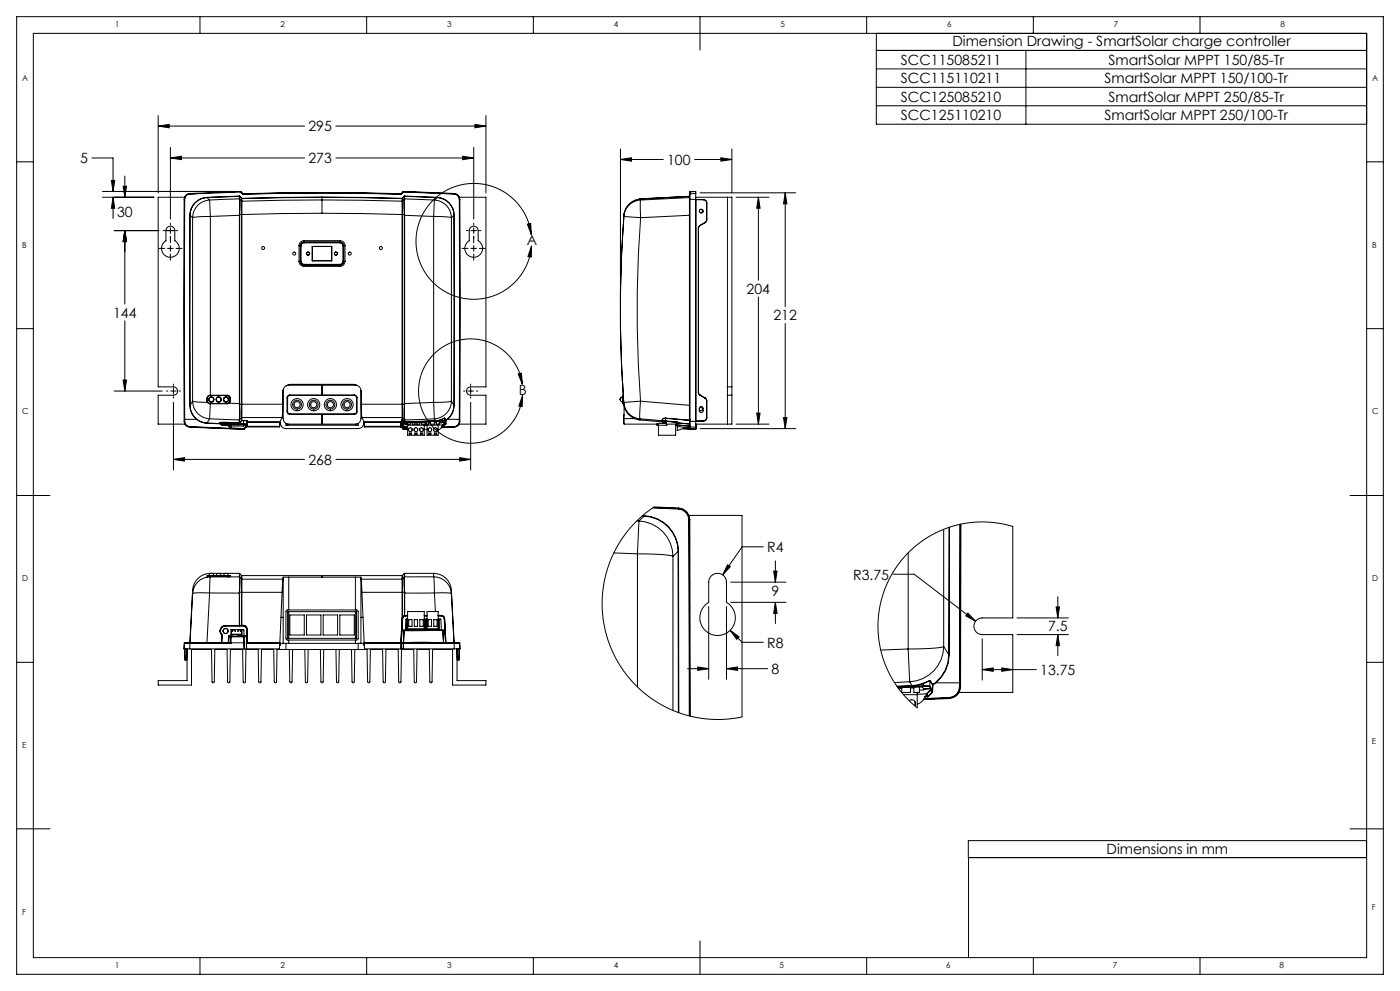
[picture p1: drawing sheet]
<svg xmlns="http://www.w3.org/2000/svg" width="420mm" height="297mm" viewBox="0 0 420 297" stroke-linecap="round" stroke-linejoin="round" font-family="sans-serif">
<defs><g id="words">
<g font-size="4.2">
<text x="285.7" y="13.7">Dimension Drawing - SmartSolar charge controller</text>
<text x="270.3" y="19.4">SCC115085211</text>
<text x="332.5" y="19.4">SmartSolar MPPT 150/85-Tr</text>
<text x="270.3" y="24.9">SCC115110211</text>
<text x="331.4" y="24.9">SmartSolar MPPT 150/100-Tr</text>
<text x="270.3" y="30.5">SCC125085210</text>
<text x="270.3" y="36">SCC125110210</text>
<text x="331.4" y="36">SmartSolar MPPT 250/100-Tr</text>
<text x="332.5" y="30.5">SmartSolar MPPT 250/85-Tr</text>
<text x="92.5" y="39.4">295</text>
<text x="24" y="48.9">5</text>
<text x="92.5" y="48.9">273</text>
<text x="200.2" y="49.4">100</text>
<text x="35.1" y="64.9">30</text>
<text x="158.1" y="73.6">A</text>
<text x="224" y="88.1">204</text>
<text x="33.9" y="95.2">144</text>
<text x="232" y="96">212</text>
<text x="155.7" y="118.4">B</text>
<text x="92.5" y="139.3">268</text>
<text x="230.2" y="165.5">R4</text>
<text x="256" y="173.7">R3.75</text>
<text x="231.4" y="178.7">9</text>
<text x="314.4" y="189">7.5</text>
<text x="230.2" y="194.1">R8</text>
<text x="231.4" y="202">8</text>
<text x="312.1" y="202.3">13.75</text>
<text x="332" y="256">Dimensions in mm</text>
</g>
<g font-size="2.5">
<text x="34.6" y="8.2">1</text>
<text x="84.2" y="8.2">2</text>
<text x="134.2" y="8.2">3</text>
<text x="184.2" y="8.2">4</text>
<text x="234.2" y="8.2">5</text>
<text x="284.2" y="8.2">6</text>
<text x="334.2" y="8.2">7</text>
<text x="384.2" y="8.2">8</text>
<text x="6.7" y="24.2">A</text>
<text x="411.7" y="24.2">A</text>
<text x="6.7" y="74.2">B</text>
<text x="411.7" y="74.2">B</text>
<text x="6.7" y="124.2">C</text>
<text x="411.7" y="124.2">C</text>
<text x="6.7" y="174.2">D</text>
<text x="411.7" y="174.2">D</text>
<text x="6.7" y="224.2">E</text>
<text x="411.6" y="222.8">E</text>
<text x="6.7" y="274.2">F</text>
<text x="411.6" y="272.8">F</text>
<text x="34.6" y="290.2">1</text>
<text x="84.2" y="290.2">2</text>
<text x="134.2" y="290.2">3</text>
<text x="184.2" y="290.2">4</text>
<text x="233.9" y="290.2">5</text>
<text x="283.9" y="290.2">6</text>
<text x="333.9" y="290.2">7</text>
<text x="383.9" y="290.2">8</text>
</g>
</g></defs>
<g fill="none" stroke="#000" stroke-width=".3">
<path d="M5 5h410v287h-410zM10 10h400v277h-400zM60 5v5M110 5v5M160 5v5M210 5v10M260 5v5M262.9 10v27.2h147.1v-22.1h-147.1M262.9 15.1h147.1M307.8 15.1v22.1M310 5v5M360 5v5"/>
<path d="M47.4 37.8l3.4-.5v1zM47.4 34.6v23.2M47.4 37.8h44M100.8 37.8h45M142.5 37.3l3.3 .5-3.3 .5zM145.8 34.6v23.2M262.9 20.6h147.1M262.9 26.2h147.1M262.9 31.7h147.1M5 48.5h5M27.6 47.3h6.3v10.1M30.7 59.1h15.5"/>
<path d="M30.7 57.4h40.2M33.4 54.1h1l-.5 3.3zM33.9 59.1l.5 3.3h-1zM33.9 59.1v6.4M36.9 55.8h1.1l-.6 3.3zM37.4 52.8v6.3M51.1 47.3l3.3-.5v1zM51.1 47.3h40.3M51.1 44.2v21.5M55.2 59.7h.1M55.3 59.7v66.6M55.3 59.7h.1"/>
<path d="M55.3 59.7v66M55.4 59.1h-8v56.8h4.6a1.25 1.25 0 0 1 1.3 1.3 1.25 1.25 0 0 1-1.3 1.2h-4.6v8.7h8.1M55.4 59.7v66M56.9 58a1.76 1.76 0 0 0-1.7 1.7M56.9 58v.1M56.9 58.1h.1M56.9 58.1l-1.1 .5-.5 1.1M56.9 58.1h1.6M56.9 58.2a1.6 1.6 0 0 0-1.5 1.5M62.1 59.1v.1M62.1 59.1a5.4 5.4 0 0 0-5.2 5.4M62.1 59.2a5.3 5.3 0 0 0-5.1 5.3"/>
<path d="M62.1 59.2l.8 .8M62.9 60l.2 4.9M62.9 60a5.3 5.3 0 0 0-5.1 5.3M71.8 58.8h.1M71.8 58.8l-9.7 .3M71.8 58.8l-9.7 .4M71.8 58.8l.1 .1M71.8 58.8v.8M71.8 59.6l-8.9 .4M71.8 59.6h.1M71.8 59.6v4.6M71.8 59.6l.1 .1"/>
<path d="M71.9 58.9v.7M71.9 59.6v.1M71.9 58.9l.6 .6M71.9 59.7v4.5M71.9 59.7l.6 .6M71.9 58.8v.1M71.9 58.8l.6 .6M72.2 57.5h-.2M72.2 57.5h.1M72.2 57.5l-15.3 .7M72.2 57.4h.1M72.2 57.4v.1"/>
<path d="M72.2 57.4l-15.3 .6M72.2 57.5l.6 .7M72.3 57.4l-.1 .1M72.3 57.4l.6 .6M72.5 59.5h.1M72.5 59.5v.8M72.5 59.4v.1M72.8 58.2h.1M72.8 58.1v.1M72.8 58.1h.1M72.9 58h.1M72.9 58l-.1 .1"/>
<path d="M72.9 58.1v.1M96.6 59.9l24.1 .4M96.6 59.9v4M96.6 59.9l-24.1 .4M96.6 59.1v.8M96.6 59.1l24.1 .4M96.6 59.1l-24.1 .4M96.6 59.1h.1M96.6 57.9l-23.7 .3M96.6 57.9l23.7 .3M96.6 57.8v.1M96.6 57.8l23.7 .3"/>
<path d="M96.6 57.8l-23.7 .3M96.6 57.7l23.7 .4M96.6 57.7l-23.7 .4M96.6 57.7v.1M100.8 47.3h41.3M120.3 58.1h.1M120.3 58.1v.1M120.3 58l.1 .1M120.4 58.1l-.1 .1M120.4 58.1h-.1M120.7 59.5v.8M120.7 59.5h.1"/>
<path d="M120.7 59.4h.1M120.7 59.4v.1M120.9 57.4h.1M120.9 57.4l-.6 .6M121 57.5h.1M121 57.5l-.6 .6M121 57.4v.1M121 57.4l15.3 .6M121 57.5l15.3 .7M121 57.5l15.3 .6M121.3 58.8v.1M121.3 58.8l-.6 .6"/>
<path d="M121.3 59.7v4.5M121.3 59.7l-.6 .6M121.3 58.9v.7M121.3 59.6v.1M121.3 58.9l-.6 .6M121.4 59.6v4.6M121.4 59.6l-.1 .1M121.4 59.6h.1M121.4 59.6l8.9 .4M121.4 59.6h-.1M121.4 58.8l9.7 .4M121.4 58.8l-.1 .1"/>
<path d="M121.4 58.8v.8M121.4 58.8h.1M121.4 58.8h-.1M121.4 58.8l9.7 .3M130.3 60a5.3 5.3 0 0 1 5.1 5.3M130.3 60l-.2 4.9M131.1 59.2a5.3 5.3 0 0 1 5.1 5.3M131.1 59.2l-.8 .8M131.1 59.1v.1M131.1 59.1a5.4 5.4 0 0 1 5.2 5.4M136.3 58.2a1.6 1.6 0 0 1 1.5 1.5M136.3 58.1h.1"/>
<path d="M136.3 58.1l1.1 .5 .5 1.1M136.3 58a1.76 1.76 0 0 1 1.6 1.7M136.3 58v.1M137.8 59.7v66M137.8 59.1h8v56.8h-4.6a1.25 1.25 0 0 0-1.3 1.3 1.25 1.25 0 0 0 1.3 1.2h4.6v8.7h-8.1M137.9 59.7v66M137.9 59.7h-.1M137.9 59.7v66.6M137.9 59.7h.1M138.8 46.8l3.3 .5-3.3 .5zM142.1 44.2v21.5M186.1 47.8l3.3-.5v1z"/>
<path d="M186.1 44.6v46.5M186.1 47.8h12.9M192.2 60v5.3M192.2 60a5.3 5.3 0 0 0-5.1 4.9M192.2 59.6v.4M192.2 59.6a5.3 5.3 0 0 0-5 4.9M206.8 59.2v5.3M206.8 59.2v-.4l-14.6 .8M206.8 59.2l-14.6 .8M206.9 59.5h.1M206.9 59.5h-.1M206.9 59.7v66"/>
<path d="M206.9 58.2v1.5M206.9 59.7h-.1M206.9 60h-.1M207 59.7h.1M207 59.7v66M207 57.5l1.7-.1v.6M207 58.1v1.6M207 58.1l-.1 .1M207 58.1v-.6l-.1 .7M208.4 47.8h11.2M208.7 59.7v66.6M208.7 58v1.7"/>
<path d="M208.7 59.8h.1M208.7 59.7l.1 .1M208.7 57.7v.4M208.7 59.1h10.9v56.8M208.7 59.7h-1.7M208.7 58l-1.7 .1M208.8 59.8h.1M208.8 59.8v66.4M208.8 59.8l2.3 .1M208.8 59.8h2.3M210 57.8h28.7M211.1 59.8h.1"/>
<path d="M211.1 59.9a.93 .93 0 0 1 .9 .9M211.1 59.8l.7 .3 .2 .7M216.3 47.3l3.3 .5-3.3 .5zM218.2 59.1v56.8M219.6 44.6v13.2M220.8 59.1h9.9M227.5 59.1l.5 3.3h-1zM227.5 59.1v24.9M235.6 57.8l.5 3.3h-1zM235.6 57.8v34.1M410 48.5h5M34.3 69.1h13.4"/>
<path d="M37.4 69.1l.6 3.3h-1.1zM37.4 69.1v22M47.6 74.4h1.8M48.9 69.1h.5M50.2 68.2a1.33 1.33 0 0 1 1.4-.3 1.33 1.33 0 0 1 .8 1.2v3a2.67 2.67 0 0 1 .8 4.1 2.67 2.67 0 0 1-4.1 0 2.67 2.67 0 0 1 .7-4.1v-3zM50.3 69.1h1.7M50.3 74.4h1.7M51.1 66.9v.5M51.1 68.3v1.7M51.1 70.8v2M51.1 73.6v1.7M51.1 76.1v1.9"/>
<path d="M52.8 69.1h.5M52.8 74.4h1.8M56.9 64.5v57M56.9 64.5h.1M57 64.5v57M57 64.5l.8 .8M57.8 65.3v54.9M63.1 64.9l-3.7 .1-1.6 .3M63.1 64.9v53.6M71.8 64.5v56.4M71.8 64.5h.1M71.8 64.5l-8.7 .4"/>
<path d="M71.8 64.2v.3M71.8 64.2h.1M71.9 64.5v56.4M71.9 64.2v.3M71.9 64.2l.6 .1M72.5 60.3v4M72.5 60.3h.1M72.5 64.3v56.8M72.5 64.3h.1M89.7 78.3l.4 .1M89.7 78.3a1.5 1.5 0 0 0 1.5 1.5M89.7 73.6v4.7"/>
<path d="M89.7 73.6l.4 .1M90.1 78.4a1.1 1.1 0 0 0 1.1 1.1M90.1 73.7h.1M90.1 73.7v4.7M90.2 78.3a1.1 1.1 0 0 0 1.1 1.1M90.2 73.7h.1M90.2 78.3h.1M90.2 78.3l-.1 .1M90.2 73.7v4.6M90.3 78.3a.93 .93 0 0 0 1 .9M90.3 73.7v4.6M91.2 79.8h10.8"/>
<path d="M91.2 79.5v.3M91.2 79.5h10.8M91.2 72.1a1.5 1.5 0 0 0-1.5 1.5M91.2 72.6l-.8 .3-.3 .8M91.2 72.1h10.8M91.2 72.1v.5M91.2 72.6h10.8M91.2 72.6h.1M91.3 72.6a1.1 1.1 0 0 0-1.1 1.1M91.3 79.2v.2M91.3 72.6v.2M91.3 72.8a.93 .93 0 0 0-1 .9"/>
<path d="M91.3 79.4l-.1 .1M91.3 79.2h10.6M91.3 72.8h10.6M93.7 78.2h5.8M93.7 73.9h5.8M93.7 73.9v4.3M93.7 73.9h.1M93.7 78.1v.1M96.6 63.9l-24.1 .4M96.6 63.9l24.1 .4M99.5 78.1v.1M99.5 73.9v4.3"/>
<path d="M99.5 73.9h.1M101.9 72.6a1.1 1.1 0 0 1 1.1 1.1M101.9 79.2v.2M101.9 72.6v.2M101.9 72.8a.93 .93 0 0 1 1 .9M101.9 79.4l.1 .1M102 72.1a1.5 1.5 0 0 1 1.5 1.5M102 72.6l.8 .3 .3 .8M102 72.1v.5M102 72.6h-.1M102 79.5v.3M102.9 73.7h.1"/>
<path d="M102.9 78.3h.1M102.9 78.3a.93 .93 0 0 1-1 .9M102.9 73.7v4.6M103 78.3v.2a1.1 1.1 0 0 1-1.1 .9M103 78.3l.1 .1M103 73.7v4.6M103.1 73.7v4.7M103.1 73.7h-.1M103.1 78.4a1.1 1.1 0 0 1-1.1 1.1M103.5 73.6v4.7M103.5 73.6l-.4 .1M103.5 78.3a1.5 1.5 0 0 1-1.5 1.5"/>
<path d="M103.5 78.3l-.4 .1M120.7 60.3v4M120.7 64.3v56.8M120.7 64.3h.1M120.7 60.3h.1M121.3 64.2v.3M121.3 64.2l-.6 .1M121.3 64.5v56.4M121.4 64.2v.3M121.4 64.2h-.1M121.4 64.5v56.4M121.4 64.5h-.1"/>
<path d="M121.4 64.5l8.7 .4M130.1 64.9l3.7 .1 1.6 .3M130.1 64.9v55.7M135.4 65.3v54.9M136.2 64.5v57M136.2 64.5l-.8 .8M136.3 64.5h-.1M136.3 64.5v57M138.6 74.4h1.8M139.9 69.1h.5M141.2 68.2a1.33 1.33 0 0 1 1.4-.3 1.33 1.33 0 0 1 .8 1.2v3a2.67 2.67 0 0 1 .8 4.1 2.67 2.67 0 0 1-4.1 0 2.67 2.67 0 0 1 .7-4.1v-3zM141.3 69.1h1.7"/>
<path d="M141.3 74.4h1.7M142.1 66.9v.5M142.1 68.3v1.7M142.1 70.8v2M142.1 73.6v1.7M142.1 76.1v1.9M143.8 69.1h.5M143.8 74.4h1.8M158.2 67.2l1-.2 .2 3.3zM159.4 70.3a17.4 17.4 0 0 0-26.7-12.5 17.4 17.4 0 0 0 .6 29.4 17.4 17.4 0 0 0 26.2-13.5M159.5 73.7l-.1 3.3-1-.1zM187.1 64.9l5.1 .4"/>
<path d="M187.1 64.9a373.3 373.3 0 0 0 0 55.7M187.2 64.5l-.1 .4M187.2 64.5a373.3 373.3 0 0 0-.4 50.9M187.2 64.1v.1M192.2 65.3a368.6 368.6 0 0 0 0 54.9M206.8 64.5v57M206.8 64.5l-14.6 .8M206.9 60.2h-.1M209.5 68.5h.1M209.5 68.5v49.1M210 62.8a.5 .5 0 0 1 .7 .4 .5 .5 0 0 1-.5 .6M210 67.5l-.5 1"/>
<path d="M210 67.5v.1M210 67.6l-.5 .9M211.5 66.7h.1M211.5 66.7l-1.5 .8M211.5 66.7l-1.5 .9M212 65.9l-.5 .8M212 65.9h.1M212 60.8v5.1M212 60.8h.1M5 98.5h5M37.4 96.2v21M186.1 92.4h.1"/>
<path d="M227.5 89v38.1M235.6 96.9v31.6M410 98.5h5M34.3 117.2h14.4M36.9 113.9h1.1l-.6 3.3zM49.9 117.2h.4M51.2 117.2h1.7M52 115.1v.4M52 116.3v1.7M52 118.9v.4M53.7 117.2h.4M62.1 119.3v.8"/>
<path d="M62.2 119.3h.1M62.2 119.3h-.1M62.2 119.3v.8M63 118.5l-.6 .2-.3 .6M63 118.6l-.6 .2-.2 .5M63 118.5v.1M63 118.5a.84 .84 0 0 0-.8 .8M63 118.5h5.2M63 118.6h5.2M63 118.5h.1M64 119.4a.72 .72 0 0 1-.2 .9 .72 .72 0 0 1-1-.2M66.2 119.4a.72 .72 0 0 1-.2 .9 .72 .72 0 0 1-1-.2"/>
<path d="M68.2 118.5a.85 .85 0 0 1 .9 .8M68.2 118.6l.5 .2 .3 .5M68.2 118.5v.1M68.2 118.5a.84 .84 0 0 1 .8 .8M68.2 118.5h.1M68.5 119.7a.72 .72 0 0 0-.7-.7 .72 .72 0 0 0-.7 .7 .72 .72 0 0 0 .7 .7M69 119.3h.1M69 119.3v.8M69.1 119.3v.8M85 116.7l-.2 .9v3.5M85.4 115.9l1.2-.5h20a1.67 1.67 0 0 1 1.7 1.7v8.3a1.67 1.67 0 0 1-1.7 1.7h-20a1.67 1.67 0 0 1-1.7-1.7v-8.3zM86.1 119.2v4.2"/>
<path d="M86.1 119.2h.2M86.3 119.2v4.2M86.9 118.4a.83 .83 0 0 0-.8 .8M86.9 118.5l-.4 .2-.2 .5M86.9 118.5h19.4M86.9 118.4h19.4M86.9 118.4v.1M96.5 115.7h.2v2.5h-.2zM106.3 118.4a.83 .83 0 0 1 .8 .8M106.3 118.5l.5 .2 .1 .5M106.3 118.4v.1M106.9 119.2h.2"/>
<path d="M106.9 119.2v4.2M107.1 119.2v4.2M107.2 115.6l-1.3-.4h-18.6l-1.4 .4M108.3 117l.1 4.1M139.1 117.2h.4M140.4 117.2h1.6M141.2 115.1v.4M141.2 116.3v1.7M141.2 118.9v.4M142.9 117.2h.4M155.4 112.1l1-.3 .3 3.4zM156.7 115.2a15.6 15.6 0 0 0-24.1-11.1 15.6 15.6 0 0 0 .6 26.5 15.6 15.6 0 0 0 23.6-12.1"/>
<path d="M156.8 118.5l-.2 3.4-1-.2zM186.2 119.2l.6-.2-.6 .2-.2 .5zM186.7 113.8l.4 7.1M186.8 119a.68 .68 0 0 0-.8 .7 .68 .68 0 0 0 .8 .7v-1M186.8 119.3h.1M186.8 119.3v.8M186.8 118.5v.8M186.8 119.3h.2M187 118.5h-.2M209.5 117.6l.5 .9M209.5 117.6h.1M209.5 117.6l.5 .8"/>
<path d="M210 118.5l1.5 .8M210 118.4v.1M210 118.4l1.5 .9M211.5 119.3l.5 .8M211.5 119.3h.1M218.2 115.9v2.5M218.2 118.4h1.4M218.2 115.9h1.4M218.2 118.4v8.7M219.6 115.9v2.5M219.6 118.4v8.7h-10.9M52 137.7l3.3-.5v1z"/>
<path d="M52 120.6v20.3M52 137.7h39.4M55.3 126.3a1.76 1.76 0 0 0 1.6 1.7M55.3 125.7h.1M55.3 125.7v.6M55.3 126.3h.1M55.3 126.3l.2 .7a1.67 1.67 0 0 0 1.4 .9M55.4 125.7h3.6M55.4 125.7v.6M55.4 126.3a1.6 1.6 0 0 0 1.5 1.6M56.9 128l16.3 .7M56.9 127.9v.1"/>
<path d="M56.9 127.9l12.4 .6M56.9 127.9h.1M56.9 127.9l12.2 .5M56.9 121.5a5.4 5.4 0 0 0 2.1 4.2M57 121.5a5.3 5.3 0 0 0 2 4.1M57 121.5h-.1M57.8 120.2l4.5 .4M57.8 120.2a5.3 5.3 0 0 0 5.1 5.3M57.8 120.2l-.8 1.3M59 125.7a5.4 5.4 0 0 0 3.1 1.1M59 125.6a5.3 5.3 0 0 0 3.1 1.2M59 125.6v.1"/>
<path d="M62.1 126.8l4.1 .2M62.1 126.8h.1M62.1 126.8l4 .1M62.1 120.1l.2 .5M62.2 120.1h.1M62.2 120.1a.84 .84 0 0 0 .8 .9M62.2 120.1h-.1M62.2 120.1l.2 .6 .6 .2M62.3 120.6l.7 .4M62.9 125.5l8.9 .4M62.9 125.5l-.8 1.3M63 120.9v.1"/>
<path d="M63 121l-.1 4.5M63 120.9h5.2M63 121h5.2M63 121h.1M66 126.6v.1M66 126.6l.1 .1M66 126.6h.1M66.1 126.7h.1M66.1 126.7v.2M66.1 126.9v.1M66.1 126.9h.1M66.1 127l.5 .1"/>
<path d="M66.1 127h.1M66.4 127v.2M66.4 127.2l.1 .2M66.5 127.2h.1M66.5 127v.2M66.5 127.2v.1M66.5 127.4h2M66.5 127.3v.1M66.5 127.3l2 .1M66.6 127.1l-.1 .1M66.6 127.1h.1M66.6 127.1l-.1 .2"/>
<path d="M66.9 127l1.5 .1zM67.6 127v.1M67.7 126.9l-1.6 .1M67.7 126.9l5.3 .2M67.7 126.6l-1.6 .1M67.7 126.8l-1.6 .1M67.7 126.8v.1M67.7 126.6l4.1 .2M67.7 126.6v.2M67.7 126.8l5.3 .2M67.7 126.6h-1.7M67.7 126.6h.1"/>
<path d="M67.7 126.6l4.1 .1M68.2 120.9v.1M68.2 121h.1M68.5 127.4v.2M68.5 127.4h.1M68.5 127.6v.1M68.5 127.7l.6 .7M68.6 127.4h-.1M68.6 127.4v.2M68.6 127.2v.1M68.6 127.2l-.1 .2M68.6 127.6v.1"/>
<path d="M68.6 127.6h-.1M68.6 127.7h-.1M68.6 127.7l.5 .6M68.6 127.3v.3M68.6 127.3v.1M68.6 127.6h.1M68.6 127.6l.7 .7M68.7 127.3h-.1M68.7 127.3h1.7M68.7 127.3v.3M68.7 120.8l-.5 .2M68.7 127.2h-.1"/>
<path d="M68.7 127.2v.1M68.7 120.8l3.1 .1M68.7 127.2h.6M68.7 127.6h-.1M68.7 127.6l.6 .7M69 120.1l-.3 .6-.5 .2M69 120.1h.1M69 120.1a.84 .84 0 0 1-.8 .9M69.1 120.1l-.4 .7M69.1 128.4h.1M69.1 128.3l.1 .1M69.1 128.3v.1"/>
<path d="M69.2 128.4l.1 .1M69.2 128.4h.1M69.3 128.3v.1M69.3 128.3l-.1 .1M69.3 128.5l3.9 .1M69.3 128.5h.1M69.3 127.1v.5M69.3 128.4l3.8 .1M69.3 128.4v.1M69.3 128.3h.1M69.3 128.3l3.8 .1M69.4 127.7h.1"/>
<path d="M70.3 127.3v-.2l1.3 .2M70.4 127.3h.2M70.4 127.1v.2M70.6 127.1v.2M70.6 127.3h.7M71.3 127.3h.2M71.3 127.1v.2M71.5 127.3l1.6-.1 .1 .2M71.5 127.1v.2M71.8 126.7v.1M71.8 125.9v.8M71.8 125.8v.1"/>
<path d="M71.8 120.9v.3M71.8 121.2v4.6M71.9 126.7h-.1M71.9 126.7l-.1 .1M71.9 125.8l-.1 .1M71.9 125.8v.9M71.9 125.8h-.1M71.9 125.8h.1M71.9 120.9h-.1M71.9 120.9v.3M71.9 121.2v4.6M71.9 121.2h-.1"/>
<path d="M72.5 126v.1M72.5 125.2l-.6 .6M72.5 125.2v.8M72.5 121.1v4.1M72.5 121.1l-.6 .1M72.5 126.1h.1M72.5 126.1l-.6 .6M72.5 126h.1M72.5 126h.6M72.5 126.1h.6M72.5 121.1h.1M72.5 121.1v4"/>
<path d="M72.5 125.1v.1M72.5 121.1h12.3M72.5 125.1h12.1M72.5 125.1v.9M73 127.1l.9 .1M73 127l1 .1M73 127v.1M73.1 126l1 .1M73.1 126v.1M73.1 126.1l1 .1M73.1 126.1l-.1 .9M73.1 128.5l.1 .1"/>
<path d="M73.1 128.4l.1 .1M73.1 128.4v.1M73.2 128.6v.1M73.2 128.5h-.1M73.2 128.5l.1 .2M73.2 127.4h.1M73.2 127.4h.8M73.2 127.5l-.2 .2h-3.6M73.2 127.4l.8 .1M73.2 127.4v.1M73.3 128.7h-.1M73.9 127.9v.1"/>
<path d="M73.9 128l-.6 .7M73.9 127.2l.1 .2M73.9 127.8v.1M73.9 127.8h10M73.9 127.8l.1 .1M74 127.9h.1M74 127.1l-.1 .1M74 127.7l-.1 .2M74 127.7l.1 .1M74 127.1l.1 .2M74 127.5h.1M74 127.5l-.9 .9"/>
<path d="M74 127.4h.1M74.1 127.8h-.2M74.1 126.2l-.1 .9M74.1 126.2l.1 .3M74.1 127.5l-.9 1M74.1 127.5v.1M74.1 127.5h-.1M74.1 127.5h.1M74.1 127.5l.1 .1M74.1 127.3l-.1 .1M74.1 127.3v.2M74.1 126.1v.1"/>
<path d="M74.1 126.1l.2 .4M74.1 127.6h.1M74.1 127.6l-.1 .1M74.2 127.6h-.1M74.2 127.6h.1M74.2 127.6l-.1 .2M74.2 126.5h.1M74.2 126.5v1.1M74.3 126.5l-.1 1.1M74.3 126.5h9.6M74.3 126.5h-.1M74.3 126.5h.1"/>
<path d="M83.9 127.8l-9.9 .1M83.9 127.8h.1M83.9 127.1h.2M83.9 127.8h-9.8M83.9 126.8h.2a1.67 1.67 0 0 0 1.7 1.6h21.6a1.67 1.67 0 0 0 1.7-1.6h.2M83.9 126.5v1.3M83.9 126.5h.1M84 126.4l-.1 .1M84.6 125.1l-.6 1.3M84.8 121.1l-.2 4M85.8 126.9v.5h.5M86.1 123.4a.83 .83 0 0 0 .8 .8"/>
<path d="M86.1 123.4h.2M86.3 123.4l.2 .4 .4 .2M86.3 127.4h20.6M86.3 127.1v.3M86.9 124.2h19.4M86.9 124v.2M86.9 124h19.4M96.5 124.4h.2v2.5h-.2zM100.8 137.7h40.4M106.3 124v.2M106.9 123.4l-.1 .4-.5 .2M106.9 123.4h.2"/>
<path d="M106.9 127.1v.3M107.1 123.4a.83 .83 0 0 1-.8 .8M107.4 126.9v.5h-.5M108.4 121.1l.2 4M108.4 121.1h12.3M108.6 125.1h12.1M108.6 125.1l.6 1.3M109.1 127.1h.2M109.2 126.4h.1M109.3 126.5h.1M109.3 126.5h10.9M109.3 126.5v1.3"/>
<path d="M109.3 127.8h.1M109.3 127.8h11M109.3 127.8l11 .1M120.2 126.5l.1 1M120.2 126.5h.1M120.3 128h.1M120.3 127.5v.1M120.3 126.5h-.1M120.3 126.5l.1 1M120.3 127.8l.1 .1M120.3 127.8h.1M120.3 127.8v.1"/>
<path d="M120.3 128l.7 .6M120.3 127.6l.7 .6M120.4 127.5v.1M120.4 127.5h-.1M120.4 127.9l.6 .6M120.4 127.9l-.1 .1M120.4 127.6h-.1M120.4 127.6l.6 .6M120.5 127.1h.1M120.5 127.1v.1M120.5 127v.1M120.5 127h.1"/>
<path d="M120.5 127.2h.1M120.5 127.2l-.1 .4M120.6 127.2l.6 .6M120.6 127.1v.1M120.6 127v.1M120.6 127.2h.1M120.6 127.2l.7 .6M120.6 125.8l.1 .1M120.6 125.8l-.4 .7M120.7 121.1h.1M120.7 125.1v.1M120.7 121.1v4"/>
<path d="M120.7 125.1v.7M120.7 125.8h.1M120.7 125.8v.1M120.7 125.8h-.1M120.7 125.9v.8M120.7 125.9l-.4 .6M120.7 125.9h.1M120.7 126.7h.1M120.7 126.7l-.2 .3M120.7 121.1v4.1M120.7 121.1l.6 .1M120.7 125.2l.6 .6"/>
<path d="M120.7 125.2v.6M120.7 125.8l.6 .6M120.7 125.9l.6 .6M120.8 126.7l-.2 .3M121 128.6h.1M121 128.2h.1M121 128.5v.1M121 128.5h.1M121.1 128.2h.1M121.2 127.8l.1 .1M121.3 127.8v.1M121.3 127.8h-.1"/>
<path d="M121.3 127.9h1M121.3 127.9l-.3 .3M121.3 121.2h.1M121.3 121.2v4.6M121.3 120.9h.1M121.3 120.9v.3M121.3 126.5h.1M121.3 125.8h.1M121.3 125.8l.1 .1M121.3 126.4h.1M121.3 126.4v.1M121.3 125.8v.6"/>
<path d="M121.4 121.2v4.6M121.4 120.9v.3M121.4 125.8v.1M121.4 125.9v.5M121.4 126.4v.1M121.6 127.1h.7v3.3h5v-3.3M121.6 127.1h-1M121.6 127v.1M121.6 127h-1M121.7 126.4h-.3M121.7 126.4v.1M121.7 126.5h-.3"/>
<path d="M121.7 126.5h.1M121.7 126.5l-1 .2M121.7 126.5v.1M121.7 126.6l-.9 .1M122 126.7l-.4 .3M122.3 128.1l-1.2 .1M122.3 128.4l-1.3 .1M122.3 128.5l-1.3 .1M122.3 128.6h-1.3M122.3 127.4h5M122.3 127.7l-1 .1M122.3 128.2h-1.2"/>
<path d="M122.6 128.5v.6M122.8 129.8h.6v.3h-.6zM123.2 126.6v.5h-1.3v-.4M123.2 126.6l-1.2 .1M123.6 128.5v.6M123.7 126.6v.5h.8v-.5M124.3 128.5v.6M124.4 129.8h.7v.3h-.7zM125.3 128.5v.6M125.6 126.6h-2.4M125.6 126.5v.1M125.9 126.4v.7h-.9v-.5"/>
<path d="M125.9 128.5v.6M126.1 129.8h.7v.3h-.7zM126.4 126.4v.7h1.2v-.6M126.4 126.5l5.8-.2 .2 .3M126.4 126.5h-.8M126.9 128.5v.6M127.3 128.6l.8 .1M127.8 126.9h-.2M128.1 127.1v3.3h3.3v-3.3M128.1 127.4h3.3M128.1 127.5l-.8 .1M128.4 128.5v.6"/>
<path d="M128.6 129.8h.7v.3h-.7zM129.4 128.5v.6M130.1 120.6l.2 4.9M130.1 120.6l-8.7 .3M130.1 128.5v.6M130.3 129.8h.6v.3h-.6zM130.3 125.5l-8.9 .4M130.3 125.5l.4 .6M130.7 126.1l-9 .3M130.7 126.1v.1M130.7 126.2l-9 .3M131.1 128.5v.6"/>
<path d="M131.8 126.3v.8h-.9v-.7h-.5v.7h-1.3v-.7h-.5v.7h-.8v-.6M132.3 125.7l-1.6 .4M132.3 125.7v.1M132.3 126.1l1 .1M132.3 126.1v.1M132.3 126.1l-10.6 .4M132.3 126.2l-10.6 .4M132.3 126.2h1M132.3 125.8l-1.6 .4M132.3 125.8v.3M132.4 126.6h.1M132.4 126.6l-.6 .2"/>
<path d="M132.8 127.3v.1M132.8 127.3l.1 .1M132.8 127.3l-1.4 .1M132.8 127.4a2.34 2.34 0 0 1-1.4 1.5M132.8 127.4l.2 .3M132.9 127.4h-.1M132.9 127.4l.2 .3M133 127.7v.1M133 127.7h-.5M133 127.8h-.4M133.1 127.7h-.1M133.1 127.7h.1"/>
<path d="M133.1 127.7l-.1 .1M133.3 126.2l.1 .3M133.3 126.2h.1M133.3 126.2l.2 .3M133.4 125.4l-1.1 .4M133.4 125.4l-.1 .8M133.4 125.4l.3 .6M133.4 125.3l-1.1 .4M133.4 125.3v.1M133.4 125.3l.4 .6M133.4 126.7h.1M133.4 126.7l.1 .1"/>
<path d="M133.4 126.7l-.6 .6M133.4 126.6h.1M133.4 126.6h-1M133.4 126.6v.1M133.4 126.5v.1M133.4 126.5l-1 .1M133.5 126.8l.2 .3M133.5 126.8l-.6 .6M133.5 126.7v.1M133.5 126.5v.1M133.5 126.5h-.1M133.5 126.6v.1"/>
<path d="M133.7 127.1h.1M133.7 127.1l-.6 .6M133.7 127v.1M133.7 127h.1M133.7 126h.1M133.7 126v1M133.8 127l-.1 .1M133.8 125.9l-.1 .1M133.8 125.9v.1M133.8 126v1M134.2 125.6v.1M134.2 125.6l-.4 .3"/>
<path d="M134.2 125.7l-.4 .3M134.2 125.7h3.6M135.4 120.2l-5.3 .4M135.4 120.2a5.3 5.3 0 0 1-5.1 5.3M135.4 120.2l.8 1.3M136.2 121.5a5.3 5.3 0 0 1-2 4.1M136.2 121.5h.1M136.3 121.5a5.4 5.4 0 0 1-2.1 4.2M136.3 127.9h.1M136.3 127.9l-3.8 .1M136.3 127.9l-3.9 .2M136.3 127.9v.1"/>
<path d="M136.3 128l-3.9 .2M137.8 126.3a1.61 1.61 0 0 1-1.5 1.6M137.8 125.7v.6M137.9 126.3h.1M137.9 126.3h-.1M137.9 126.3l-.2 .7a1.67 1.67 0 0 1-1.4 .9M137.9 125.7v.6M137.9 125.7h-.1M137.9 137.2l3.3 .5-3.3 .5zM137.9 126.3a1.76 1.76 0 0 1-1.6 1.7M141.2 120.6v20.3M186.8 120.1h.1"/>
<path d="M186.8 120.1v.9M186.8 120.1h.3M186.8 121h.3M187.1 120.6a5.3 5.3 0 0 0 4.9 4.9M187.1 120.8v.2zM187.1 120.9l.1 .3M187.2 121v.4M187.2 121.4a5.3 5.3 0 0 0 4.8 4.5M187.2 125.4v1.7h9.9M187.2 124.4h-.1v2.5h.1M187.2 121.5v3.9M187.2 125.4h3.3"/>
<path d="M192 125.5v.4M192 125.5l6.7 .6M192 125.9l6.7 .5M192.2 120.2l-.2 5.3M192.2 120.2l-5.1 .4M192.2 120.2l14.6 1.3M197.6 126.9l-.5 .2v.3h2.9v-.3M197.6 126.9l-.1 3.5h5.2v-3.3M197.6 126.9h2.3M198.7 125.7v.4M198.7 125.7v.1M198.7 126.1l.1 .1"/>
<path d="M198.7 126.1v.3M198.7 126.4l.1 .1M198.7 125.8l.1 .4M198.7 125.8l.1 .3M198.8 126.5h.1M198.8 126.1l.9 .1M198.8 126.1v.1M198.8 126.5v.1M198.8 126.5l.3 .1M198.8 126.1v.4M198.8 126.6l1.1 .1M198.8 126.2v.4"/>
<path d="M198.8 126.2h.9M199.1 126.5h.1M199.1 126.6h.1M199.1 126.3h.1M199.1 126.3v.1M199.2 126.5h.1M199.2 126.6h.1M199.2 126.4h.1M199.2 126.6l.7 .1M199.2 126.4h.6M199.2 126.5h.6h-.6M199.2 126.3l.6 .1"/>
<path d="M199.7 125.4l-.7 .1-.3 .3M199.7 125.4v.8M199.7 125.3l-.7 .1-.3 .3M199.7 125.3v.1M199.7 125.3l7.1 .6M199.7 126.2l3.4 .4M199.7 126.2h.1M199.7 126.2l3.4 .3M199.9 126.3v.8h3v-.6M199.9 126.3l-.1 .3h-.6M202.7 127.4h.5M202.9 127h.2"/>
<path d="M203.1 126.5l.1 .1M203.1 126.6h.1M203.1 127l.1 .1M203.1 126.5v.1M203.1 126.5h.1M203.2 126.6l.1 .8M203.2 126.6h.1M203.2 127.1v.7M203.2 126.6v.1M203.2 127.2h.1M203.2 126.7v.5M203.2 126.7h.1"/>
<path d="M203.2 126.7v.1M203.2 127.3v.5M203.2 127.3l.1 .1M203.2 126.7l3.7 .3M203.3 127.4l-.1 1.6 2.2-.8M203.3 127.4l3.6 .3M203.3 127.4h.1M205 128.4l.1 .1M205.1 128.4v.1M205.1 128.5l3.6 .2M205.1 128.5h.1M205.1 128.5l1.8 .1"/>
<path d="M206.8 121.5v4.1M206.8 125.6l.1 .1M206.8 125.6v.3M206.8 126l.1 1.7M206.8 125.9v.1M206.9 127.7l-.2 .2 .2 .3-3.7-.4M206.9 125.7h.1M206.9 125.7v.6M206.9 126.3v1.5M206.9 127.9h.1M206.9 128l.1 .6M207 125.7v.6"/>
<path d="M207 126.3v1.6M207 126.3h-.1M207 126.3h1.7M207 127.9v.7M207 127.9l1.7 .1M208.7 126.3v1.7M208.7 126.2h.1M208.7 128.7h.1M208.7 128v.6h-1.7M208.8 126.2l-.1 .1M208.8 126.2h.1M208.9 127.1v1.3h-.2"/>
<path d="M209.8 122.4a.5 .5 0 0 1 .8-.2 .5 .5 0 0 1 0 .8 .5 .5 0 0 1-.8-.1M210 122a.58 .58 0 0 1 .6-.1 .58 .58 0 0 1 .4 .5v.7a.58 .58 0 0 1-.6 .6 .58 .58 0 0 1-.6-.6zM210 128.5h28.7M211.1 126.1v.1M211.1 126.1l-2.3 .1M211.1 126.2h-2.3M212 120.1h.1M212 120.1v5.1M212 125.2l-.3 .7-.6 .2M212 125.2h.1M212 125.2l-.2 .7-.7 .3M220.8 127.1h9.9"/>
<path d="M227 123.8h1l-.5 3.3zM235.1 125.2h1l-.5 3.3zM5 148.5h10M191.1 156.1h.6M191.7 156.1a10.7 10.7 0 0 1 10.2 10.6M191.7 156.1l-.5 9.9M192.6 154.7h.6M192.8 154.5h.4M193.2 154.7a10.6 10.6 0 0 1 10.2 10.6M193.2 154.7l-1.5 1.4M193.2 154.5v.2M193.2 154.5a10.8 10.8 0 0 1 10.3 10.8"/>
<path d="M195.8 152.2l7.8 .4M196 152.1l7.6 .3M203.6 152.6a3.2 3.2 0 0 1 3 3.1M203.6 152.4v.2M203.6 152.4a3.3 3.3 0 0 1 3.2 3.3M203.6 152.2l-7.4-.3-3.3 2.6-3.1 2.9-2.6 3.2-2.2 3.5-1.6 3.2-1.2 3.2-.8 3.3-.6 3.5-.2 3.4 .2 3.5 .5 3.4 .9 3.5 2.4 6 3.5 5.3 4.4 4.6 5.2 3.8 5.8 2.7 3.2 1 3.1 .7 6.3 .4 3.2-.2 3.3-.5v-60.4h-15.9M203.6 152.2a3.5 3.5 0 0 1 3.3 3.5M203.6 152.2v.2M206.6 155.7l.2 58.9M206.8 155.7l.1 58.9M206.8 155.7h-.2M206.9 155.7h-.1"/>
<path d="M206.9 155.7l.2 58.9M283.1 158.6v35.2M284.7 158l-.1 38.3M284.8 158v38.3M288 157.1l-.2 47.5M288.1 157.1l-.1 47.5M288.3 157.1l-.1 48.7M405 148.5h10M57.8 178l-.8 14.6M57.8 176.9l-.8 15.7M57.8 176.9v1M62.2 172.6l.1 .3"/>
<path d="M62.2 172.6h.8M62.3 172.9a5.3 5.3 0 0 0-4.5 5M62.9 177.7h8.9M62.9 177.7h-3.6l-1.5 .2M62.9 177.7l-.8 14.9M62.9 172l.8-.2 .4 .7h-1.4zM63 172.9h-.7M63 172.5l-.8 .1M63 172.5v.1M63 172.6v.3M63 172.5h5.2M63 172.6h5.2"/>
<path d="M63.1 172.9l-.2 4.8M63.1 172.9h-.1M63.1 171.8h.1a5.3 5.3 0 0 0-5.4 5.1M63.7 171.8h1.6M64.1 172.5h.1M64.9 172.5a.72 .72 0 0 1 .7-.7 .72 .72 0 0 1 .7 .7M64.9 172.5h1.4M64.9 172.5h.1M65.9 171.8h1.6M66.3 172.5h.1M67.1 172.5a.72 .72 0 0 1 .7-.7 .72 .72 0 0 1 .7 .7M67.1 172.5h1"/>
<path d="M67.1 172.5h.1M68.1 171.8l3.8 .1M68.2 172.6h.8M68.2 172.5l.8 .1M68.2 172.5v.1M68.2 172.6v.3M68.2 172.9h-5.1M68.7 172.9h-.5M68.7 172.9h3.1M69 172.6l.1 .2-.4 .1M71.8 177.7h.1M71.8 177.7v9.8"/>
<path d="M71.8 177.5h.1M71.8 177.5v.2M71.8 172.9h.1M71.8 171.9v1M71.8 172.9v4.6M71.9 177.7v9.7M71.9 177.5v.2M71.9 177.5h.6M71.9 171.9v1M71.9 171.9l.6 .6M71.9 172.9h.1M71.9 172.9v4.6"/>
<path d="M71.9 172.9l.6 .6M72.5 177.5h.1M72.5 177.5v9.9M72.5 173.5v4M72.5 173.5v.1M72.5 172.5v1M72.5 172.5h.1M72.5 173.6v3.9M72.5 172.5v1.1M72.5 172.5h48.2M72.5 177.5h12.1M72.5 173.6h12.3"/>
<path d="M84.6 177.5l-.7 15.1M84.8 173.6l-.2 3.9M84.9 173.7h.1M84.9 173.7h-.1M84.9 173.3l-.1 .3M84.9 173.8h-.1M86.6 173h-1.7v19.8M86.6 173v9.8M86.6 173h20M96.5 173v-.2l.2 .2M106.6 173h1.7v19.8M106.6 173v9.8"/>
<path d="M108.3 173.3l.1 .3M108.3 173.7h.1M108.3 173.8h.1M108.4 173.6l.2 3.9M108.4 173.6h12.3M108.6 177.5l.7 15.1M108.6 177.5h12.1M120.7 173.6v3.9M120.7 172.5v1.1M120.7 177.5v7.7M120.7 172.5h.1M120.7 177.5h.1"/>
<path d="M120.7 173.5v4M120.7 173.5v.1M120.7 172.5v1M120.7 177.5v7.6M121.3 172.9v4.6M121.3 172.9l-.6 .6M121.3 171.9v1M121.3 171.9l-.6 .6M121.3 172.9h.1M121.3 177.5v.2M121.3 177.5h-.6M121.3 177.7v6.8"/>
<path d="M121.4 172.9v4.6M121.4 172.9h-.1M121.4 171.8l-.1 .1M121.4 172.9h.1M121.4 171.8v1.1M121.4 171.8h8.7M121.4 177.5h-.1M121.4 177.5v.2M121.4 177.7h-.1M121.4 177.7v6.8M130 171.8a5.3 5.3 0 0 1 5.4 5.1M130.1 172.9l.2 4.8"/>
<path d="M130.1 172.9a5.3 5.3 0 0 1 5.3 5M130.1 171.9v1M130.1 172.9h-8.7M130.3 177.7h-8.9M130.3 177.7h3.6l1.5 .2M130.3 177.7l.3 5.6M135.4 176.9v1M135.4 177.9l.8 14.7M135.4 176.9l.8 15.7M184.1 165.7l7.1 .3M191.2 166a40.7 40.7 0 0 1 10.7 .7M191.2 166v39.9"/>
<path d="M201.9 166.7v46.2M203.4 165.3l.1 48.2M203.4 165.3l-1.5 1.4M203.5 165.3h-.1M203.5 165.3l.1 48.3M213.4 172.6a2.67 2.67 0 0 1 2.9-.6 2.67 2.67 0 0 1 1.6 2.5v6a5.3 5.3 0 0 1 1.5 8.1 5.3 5.3 0 0 1-8.2 0 5.3 5.3 0 0 1 1.4-8.1v-6l.1-.7zM218.3 169.3l.8 .6-2.3 2.4zM219.2 174.5h16.6M229 163.9h-6.4l-5.8 8.4M232.1 171.2h1l-.5 3.3zM232.6 168.1v6.4M267.9 172.1h6.4l18.4 14.1"/>
<path d="M272.5 165.7v28.8M317.3 178.8v6.4M5 198.5h5M55.3 194.5h1.6M55.3 192.6h.1M55.3 192.7v1.8M55.3 192.7h.1M55.3 194.5h.1M55.4 192.7h1.5M55.4 192.6l-.1 .1M55.4 192.6l13.7 .1M55.4 192.6v.1"/>
<path d="M55.4 192.7h-.1M55.4 194.5h.1M55.4 194.5l.1 2.3M55.5 196.8h.1M55.5 196.8v1M55.5 194.5h.1M55.5 194.5h.5M55.5 194.5v2.3M55.5 196.8h.5M55.5 197.8h.5M56 196.8h.1M56 196.8v1"/>
<path d="M56 194.5v2.3M56 194.5h.1M56.1 194.5v9.5h-8.7v1.3h10v-10.7h6l.2 9.7a.33 .33 0 0 0 .3 .3 .33 .33 0 0 0 .4-.3l.1-9.7h3.7l.2 9.7a.33 .33 0 0 0 .3 .3 .33 .33 0 0 0 .3-.3l.2-9.7h3.7l.1 9.7a.33 .33 0 0 0 .4 .3 .33 .33 0 0 0 .3-.3l.2-9.7h3.6l.2 9.7a.33 .33 0 0 0 .3 .3 .33 .33 0 0 0 .4-.3l.1-9.7h3.7l.2 9.7a.33 .33 0 0 0 .3 .3 .33 .33 0 0 0 .3-.3l.2-9.7h2.7M56.9 192.7v1.8M56.9 192.7l12.4 .1M56.9 192.7h.1M57 192.6h-.1M57 192.6h.1M57 192.6h2M57.7 192.6h.1M59 192.6h3.1M62.1 192.6h4.3"/>
<path d="M66 189.2l.5 1.1M66 189.1v.1M66.1 189.2h-.1M66.1 189.2h.1M66.1 189l-.1 .1M66.1 189h.1M66.1 189.2l.5 1M66.1 189v.2M66.1 189.1l.5 1.1M66.1 189.1v.1M66.1 189v.1M66.4 192.6v.1"/>
<path d="M66.4 192.7h.1M66.5 192.6l-.1 .1M66.5 192.6h-.1M66.5 192.6h.1M66.5 190.3h.1M66.5 190.3l-.1 2.3M66.5 192.6h2M66.6 190.2v.1M66.6 190.2h-.1M66.6 190.3h.1M66.6 190.3l-.1 2.3M66.6 190.2h.1"/>
<path d="M67.6 189.9h.1M67.7 187.6a1.52 1.52 0 0 0-1.6 1.4M67.7 187.6h5.3M67.7 187.5v.1M67.7 187.5l-1.1 .5-.5 1M67.7 187.5h.1M67.7 187.5a1.66 1.66 0 0 0-1.7 1.6M67.7 187.5h4.1M67.7 188.4a.75 .75 0 0 1 .7 .8 .75 .75 0 0 1-.8 .7M67.7 188.4a.75 .75 0 0 0-.8 .7 .75 .75 0 0 0 .7 .8M67.7 188.3a.77 .77 0 0 1 .7 .9 .77 .77 0 0 1-.8 .7M67.7 188.3a.77 .77 0 0 0-.8 .8 .77 .77 0 0 0 .7 .8"/>
<path d="M67.7 188.3v.1M68.5 192.7h.1M68.5 192.6v.1M68.5 192.7h.6M68.6 192.6l-.1 .1M68.6 192.6h-.1M68.6 192.6h.1M68.6 190.8l-.1 1.8M68.6 192.6h.5M68.6 190.8h.1M68.6 190.8v1.8M68.6 190.8h.7"/>
<path d="M68.7 190.7l-.1 .1M68.7 190.7h.1M68.7 190.6l-.1 .2M68.7 190.7l.6 .1M69.1 192.7h.1M69.1 192.6l.1 .1M69.1 192.6v.1M69.2 192.7l.1 .1M69.2 192.7h.1M69.3 192.6h.1M69.3 190.8l-.1 1.9M69.3 192.6v.2"/>
<path d="M69.3 192.6h3.9M69.3 188.6h1v.2h-.9v1.3h3v-1.3h-.8v-.2h1v1.7h-3.3zM69.3 190.7h.1M69.3 190.6h.1M69.3 190.6l-.6 .1M69.3 190.8h3.8M69.3 190.8h.1M69.3 190.8v1.8M69.3 190.3v.3M69.4 190.7h.1M69.6 190.2v.1M70.3 188.7h1.3"/>
<path d="M71.3 190.2v.5M71.8 190.2v.5M71.8 187.5h.1M71.9 187.4l-.1 .1M71.9 187.4v.1M72 190.2v.5M72.3 190.2v.1M72.5 187.4v.1M72.5 187.4h.1M72.5 187.4h-.6M72.5 187.5h.1M72.5 187.5h-.6"/>
<path d="M72.5 190.3v.4M72.6 188.7l.6 .1v1.8M73 187.6a.93 .93 0 0 1 .9 .9M73 187.5v.1M73 187.5l.7 .3 .3 .7M73.1 187.4a1.06 1.06 0 0 1 1 1M73.1 187.4v.1M73.1 187.4h-.6M73.1 187.5a.99 .99 0 0 1 1 .9M73.1 187.5h-.1M73.1 187.5h-5.4M73.1 190.8h.1"/>
<path d="M73.1 190.8l.2 3.7-.1-3.7M73.2 190.7h-3.8M73.2 190.6h.1M73.2 190.6h.8M73.2 190.7h.1M73.9 192.7h.1M73.9 192.7v1.8M73.9 188.5h.1M73.9 188.5l.1 2.1M73.9 192.7h10M73.9 192.7l.1 1.8M74 194.5h.1"/>
<path d="M74 192.6l-.1 .1M74 192.6h.1M74 188.5l.1 2.2M74 190.7l.1 .1M74 190.7l-.9 .1M74 190.7h.1M74 190.6h.1M74 190.6l.1 .1M74.1 192.6l-.2 .1M74.1 188.4h.1M74.1 188.4l.2 4.2M74.1 188.4l-.1 .1"/>
<path d="M74.1 190.8h-.9M74.1 190.8v1.8M74.1 190.8h.1M74.1 190.7v.1M74.1 192.6h.1M74.1 192.6h-.1M74.2 192.6h.1M74.2 192.6h-.1M74.3 192.6h-.1M74.3 192.6h9.6M74.3 192.6h.1M83.9 192.8h.2"/>
<path d="M83.9 192.6l-.1 1.9h-26.9M83.9 192.6h.1M84.1 192.8h1.7M84.1 192.8v.5h-.2M84.3 185h.6M85.8 192.8v1.8M85.8 192.8h21.6M85.8 194.6h21.6M85.9 183l21.2-.1 .3 .4v8.2l-.5 .3h-20.8l-.3-.5zM86.3 183.3h20.6v8h-20.6zM86.6 183.3v8M86.6 191.8v1"/>
<path d="M86.8 194.6l.1 9.7a.33 .33 0 0 0 .4 .3 .33 .33 0 0 0 .3-.3l.2-9.7M86.9 184.3h4.4v6h-4.4zM91.4 194.6l.2 9.7a.33 .33 0 0 0 .3 .3 .33 .33 0 0 0 .4-.3l.1-9.7M91.9 184.3h4.4v6h-4.4zM96.1 194.6l.2 9.7a.33 .33 0 0 0 .3 .3 .33 .33 0 0 0 .3-.3l.2-9.7M96.9 184.3h4.4v6h-4.4zM100.8 194.6l.1 9.7a.33 .33 0 0 0 .4 .3 .33 .33 0 0 0 .3-.3l.2-9.7M101.9 184.3h4.4v6h-4.4zM105.4 194.6l.2 9.7a.33 .33 0 0 0 .3 .3 .33 .33 0 0 0 .4-.3l.1-9.7M106.6 183.3v8M106.6 191.8v1M107.4 192.8h1.7"/>
<path d="M107.4 192.8v1.8M108.3 185h.6M109.1 193.3h.2M109.1 192.8v.5M109.1 192.8h.2M109.3 192.6h.1M109.3 192.6v.1M109.3 192.6h10.9M109.3 192.7h11M109.3 192.7h.1M109.3 192.7l.1 1.8h26.9M120.2 192.7h.1"/>
<path d="M120.2 192.6v.1M120.3 194.5h.1M120.3 192.7h.1M120.3 192.6l-.1 .1M120.3 192.6h-.1M120.3 192.6h.1M120.3 192.7v1.8M120.3 192.7h.7M120.4 192.6l-.1 .1M120.4 192.6h.1M120.4 192.7l.6 .1M120.4 192.7l-.1 1.8"/>
<path d="M120.4 192.6h.6M120.4 192.7h.1M120.4 192.7h.6M120.5 189h.1M120.5 188.8v.2M120.6 189h-.1M120.6 189l-.2 3.6M120.6 189h.6M120.6 188.9l-.1 .1M120.6 188.9h.1M120.6 188.9h7.2M120.6 188.8v.1"/>
<path d="M120.6 188.8h-.1M120.6 188.8h1M120.6 188.9v.1M120.6 188.9h.7M120.6 185.4l-.4 7.2M120.7 185.2h.1M120.7 185.2l-.1 .2M120.7 185.4h-.1M120.7 185.4l-.4 7.2M120.7 185.4v.1M120.7 185.2v.2M120.7 185.5l-.2 3.3"/>
<path d="M120.8 185.5h.1M120.7 185.1h.1M120.7 185.1v.1M120.8 185.5l-.2 3.3M121 194.5h.1M121 192.7h.1M121 192.8h.1M121 192.8v1.7M121 192.6v.1M121 192.6h.1M121 192.7v.1M121.1 192.6v.1"/>
<path d="M121.2 189h.1M121.2 189l-.2 3.6M121.3 188.9v.1M121.3 188.9l-.1 .1M121.3 189l-.2 3.6M121.3 184.6l-.6 .5M121.3 184.5v.1M121.3 184.5l-.6 .6M121.4 184.5h-.1M121.4 184.5h.1M121.4 184.5l-.1 .1M121.6 188.9h.1"/>
<path d="M121.6 188.8v.1M121.7 184.4l-.3 .1M121.7 184.4v.1M121.7 184.4h.6M121.7 184.5h-.3M121.7 184.5h.1M121.7 184.5h.6M121.7 184.5l-.7 .3-.3 .7M121.7 184.5v.1M121.7 184.6a.94 .94 0 0 0-.9 .9M121.7 184.6h.6M121.9 185.5v3.4"/>
<path d="M121.9 185.6h.4M122.3 185.5l-.5 .2-.2 3.1M122.3 188.4v-5.1h5v5.1M122.3 185.8l-.2 2.6h5.3l-.1-2.6M122.6 185.7h1v2h-1zM124.3 185.7h1v2h-1zM125.9 185.7h1v2h-1zM127.3 185.6h.3v3h-5.7M127.3 185.5h.8M127.3 184.6h.8M127.3 184.5h.8M127.3 184.4h.8"/>
<path d="M128.1 188.4v-5.1h3.3v5.1M128.1 185.6h-.3v3h4v-3h-.4M128.1 185.8l-.1 2.6h3.6l-.2-2.6M128.4 185.7h1v2h-1zM130.1 185.7h1v2h-1zM130.9 188.6v.2M131.4 185.5l.8 .1 .2 3.2M131.4 184.6h.9M132.3 188.9l-.6-.2-5 .2M132.3 184.4v.1M132.3 184.4l.8 .3 .3 .7M132.3 184.4h-.9"/>
<path d="M132.3 184.5v.1M132.3 184.5a.99 .99 0 0 1 1 1M132.3 184.6a.94 .94 0 0 1 1 .9M132.3 184.5l.7 .2 .4 .7M132.3 184.5h-.9h.9M132.3 184.5h.1M132.4 188.8v.1M132.4 188.8h1M132.4 188.9h.1M132.8 188.9v.1M132.8 188.9l.1 .1M132.8 189h-11.5"/>
<path d="M132.8 189h.1M132.8 189l.2 3.6M132.9 189l.2 3.6M133 192.6l-6-.1-5.9 .1M133 192.6l.1 .1M133 192.6h.1M133.1 192.6v.1M133.3 185.5h.1M133.3 185.5l.1 3.3M133.4 185.4h.1M133.4 185.4l.3 7.2M133.4 185.4l-.1 .1"/>
<path d="M133.4 185.4l.4 7.2M133.4 188.9l.1 .1M133.4 188.9h-.6M133.4 188.9h-1.1M133.4 188.9h.1M133.4 188.8l.1 .2M133.4 188.8v.1M133.5 189h.1M133.5 189h-.6M133.5 189l.2 3.6M133.7 192.6v.1M133.7 192.6h-.6"/>
<path d="M133.7 192.6h.1M133.7 192.6l.1 .1M133.7 192.7h-.6M133.8 192.7h-.1M133.8 192.6v.1M133.8 192.7h.1M134.2 192.6l-.4 .1M134.2 192.6h-.4M135.5 192.6h.1M136.2 192.6h-2M136.2 192.6h.1M136.3 192.7h.1"/>
<path d="M136.3 192.7l-15.3 .1M136.3 192.7v1.8M136.3 194.5h1.6M137.1 194.5v9.5h8.7v1.3h-10v-10.7h-6l-.2 9.7a.33 .33 0 0 1-.3 .3 .33 .33 0 0 1-.4-.3l-.1-9.7h-3.7l-.2 9.7a.33 .33 0 0 1-.3 .3 .33 .33 0 0 1-.3-.3l-.2-9.7h-3.7l-.1 9.7a.33 .33 0 0 1-.4 .3 .33 .33 0 0 1-.3-.3l-.2-9.7h-3.6l-.2 9.7a.33 .33 0 0 1-.3 .3 .33 .33 0 0 1-.4-.3l-.1-9.7h-3.7l-.2 9.7a.33 .33 0 0 1-.3 .3 .33 .33 0 0 1-.3-.3l-.2-9.7h-2.7M137.2 196.8h.1M137.2 196.8v1M137.2 194.5h.6M137.2 194.5v2.3M137.2 196.8h.5M137.2 197.8h.5M137.7 196.8v1M137.8 194.5l-.1 2.3"/>
<path d="M137.8 192.7h-1.5M137.8 192.7h.1M137.8 192.6l.1 .1M137.8 192.6h.1M137.8 192.6l-16.8 .1M137.8 192.6v.1M137.8 194.5h.1M137.9 192.7v1.8M137.9 192.7h-1.6M137.9 192.7h.1M137.9 192.6v.1M209.3 199.9l3.3 .5-3.3 .5z"/>
<path d="M212.6 181.8v21.8M217.9 181.8v21.8M219.1 188.9l2.6 2-.7 .7zM219.1 188.9l3.5 3.6h6.4M219.2 180.5h16.6M232.6 180.5l.5 3.3h-1zM232.6 180.5v6.4M272.5 194.5l.4 9.8M272.5 194.5l-8.3 .3M283.1 193.8a41.2 41.2 0 0 1-10.6 .7M283.1 193.8a10.7 10.7 0 0 1-10.2 10.5M283.1 193.8l1.5 2.5"/>
<path d="M284.6 196.3a10.7 10.7 0 0 1-4 8.2M284.6 196.3h.2M284.8 196.3a10.8 10.8 0 0 1-4.1 8.3M290.4 183.8l2.3 2.4-3-1.6zM294.7 191.5v12.4M305.1 185.2h15.4M305.1 190.2h15.4M316.8 181.9h1l-.5 3.3zM317.3 190.2l.5 3.3h-1zM317.3 190.2v6.3M410 198.5h5M206.3 200.4h6.3"/>
<path d="M217.9 200.4l3.3-.5v1zM217.9 200.4h12.4M269.5 206.2h.1M270.9 206l-1.5 .2M271.1 208.2h4.1M272.3 205.9h4.4l.4 .5M272.7 210a1.15 1.15 0 0 1 1.6 0 1.15 1.15 0 0 1 .1 1.5M272.9 204.3l-4.6 .3M272.9 204.3l.7 1.2M273.6 205.5v.1M273.6 205.5l-4.5 .2M273.6 205.6l-4.4 .2"/>
<path d="M274.5 210.3v1.2M275.2 207.5v4.6l-2.4-2-2.1-2.3-1.9-2.5-1.6-2.7-1.3-2.7-1.1-3-.8-3.1-.5-3-.1-3.3 .2-3.1 .5-3.2 .8-3.1 1.1-2.9 1.5-2.9 1.7-2.7 1.9-2.5 3.3-3.2 3.5-2.6 3.9-2.1 4.3-1.6 4.5-.9 4.3-.3 4.5 .4 4.4 1v27.4h-9.1a2.5 2.5 0 0 0-2.5 2.5 2.5 2.5 0 0 0 2.5 2.5h9.1v17.3h-16.1M275.8 205.9v1.6h-1.6v-1.3h-1v1.3h-2.7v-1.3h-1M276.9 204.8l-3.3 .7M276.9 204.8l.1 .1M276.9 205.6h2M276.9 205.6v.1M276.9 205.6l-7.7 .3M276.9 205.7h1.9M276.9 205.7l-7.6 .3M277 204.9l-3.4 .7M277 204.9l-.1 .7"/>
<path d="M277.1 206.4v.1M277.1 206.5l-.1 .3h-1.2M277.9 208v.1M277.9 208h.1M277.9 208l-2.7 .1M277.9 208.1a4.7 4.7 0 0 1-2.7 3M277.9 208.1l.4 .6M277.9 208.1h.1M278 208l-.1 .1M278 208l.4 .7M278.3 208.7v.1M278.3 208.7h-1"/>
<path d="M278.3 208.8l-.8 .1M278.4 208.7h-.1M278.4 208.7l.1 .1M278.5 208.8h-.2M278.8 205.7l.3 .6M278.9 205.6l-.1 .1M278.9 205.6l.4 .6M279 204l-2 .9M279 204l-.1 1.6M279 204l.7 1.3M279.1 203.9l-2.2 .9M279.1 203.9l-.1 .1"/>
<path d="M279.1 203.9l.7 1.3M279.1 206.8h.2M279.1 206.8l.1 .1M279.1 206.8l-1.2 1.2M279.1 206.5h.2M279.1 206.5h-2M279.1 206.5v.3M279.1 206.3v.2M279.1 206.3l-2 .1M279.2 206.9l-1.2 1.1M279.2 206.9l.4 .6M279.3 206.8l-.1 .1"/>
<path d="M279.3 206.8l.3 .6M279.3 206.2v.3M279.3 206.2l-.2 .1M279.3 206.5v.3M279.6 207.5l.1 .1M279.6 207.5l-1.2 1.2M279.6 207.4v.1M279.6 207.4h.2M279.6 207.4h.1M279.7 207.6l-1.2 1.2M279.7 205.3h.2M279.7 205.3l-.1 2.1"/>
<path d="M279.8 207.4l-.1 .2M279.8 205.2l-.1 .1M279.8 205.2l.1 .1M279.9 205.3l-.1 2.1M280.6 204.5l.1 .1M280.6 204.5l-.8 .7M280.7 204.6l-.8 .7M280.7 204.6h7.1M284.8 209v.2M284.8 209l-7.5 .4M284.8 209.2l-7.7 .3M284.8 209.2v.2"/>
<path d="M284.8 209.4l-7.8 .3M287.8 205.9a3.2 3.2 0 0 1-3 3.1M287.8 204.6v1.3M288 205.8h.2M288 205.8l-.2 .1M288 205.8a3.3 3.3 0 0 1-3.2 3.4M288 204.6v1.2M288 204.6h-.2M288.2 205.8a3.5 3.5 0 0 1-3.4 3.6M294.7 200.7l3.3-.5v1zM294.7 200.7h16.2M300.5 200.2l3.3 .5-3.3 .5z"/>
<path d="M5 248.4h10M290.6 257v30M405 248.4h10M410 257h-119.5v-5.1h119.4v5.1M60 287v5M110 287v5M160 287v5M210 282v10M260 287v5M310 287v5M360 287v5"/>
<circle cx="78.9" cy="74.3" r=".45"/>
<circle cx="88.3" cy="76" r=".45"/>
<circle cx="92.4" cy="76" r=".47"/>
<circle cx="92.4" cy="76" r=".43"/>
<circle cx="100.8" cy="76" r=".47"/>
<circle cx="100.8" cy="76" r=".43"/>
<circle cx="104.9" cy="76" r=".45"/>
<circle cx="114.3" cy="74.3" r=".45"/>
<circle cx="210.4" cy="63.3" r=".58"/>
<circle cx="63.4" cy="119.7" r=".72"/>
<circle cx="63.4" cy="119.7" r=".8"/>
<circle cx="65.6" cy="119.7" r=".72"/>
<circle cx="65.6" cy="119.7" r=".8"/>
<circle cx="67.8" cy="119.7" r=".72"/>
<circle cx="67.8" cy="119.7" r=".8"/>
<circle cx="89.1" cy="121.3" r="1.83"/>
<circle cx="89.1" cy="121.3" r="1.33"/>
<circle cx="89.1" cy="121.3" r=".92"/>
<circle cx="94.1" cy="121.3" r="1.83"/>
<circle cx="94.1" cy="121.3" r="1.33"/>
<circle cx="94.1" cy="121.3" r=".92"/>
<circle cx="99.1" cy="121.3" r="1.83"/>
<circle cx="99.1" cy="121.3" r="1.33"/>
<circle cx="99.1" cy="121.3" r=".92"/>
<circle cx="104.1" cy="121.3" r="1.83"/>
<circle cx="104.1" cy="121.3" r="1.33"/>
<circle cx="104.1" cy="121.3" r=".92"/>
<circle cx="123.1" cy="128.8" r=".58"/>
<circle cx="124.8" cy="128.8" r=".58"/>
<circle cx="126.4" cy="128.8" r=".58"/>
<circle cx="128.9" cy="128.8" r=".58"/>
<circle cx="130.6" cy="128.8" r=".58"/>
<circle cx="69.7" cy="189.1" r=".1"/>
<circle cx="70.5" cy="189.1" r=".1"/>
<circle cx="71.4" cy="189.1" r=".1"/>
<circle cx="72.2" cy="189.1" r=".1"/>
</g>
<path d="M49.8 69.1h2.6" fill="none" stroke="#000" stroke-width=".3" stroke-dasharray="15.2 1.3 1.3 1.3"/>
<g fill="#000">
<path d="M186.1 47.8l3.3-.5v1zM216.3 47.3l3.3 .5-3.3 .5z"/>
<path d="M158.2 67.2l1-.2 .2 3.3zM159.5 73.7l-.1 3.3-1-.1zM155.4 112.1l1-.3 .3 3.4zM156.8 118.5l-.2 3.4-1-.2z"/>
<path d="M52 137.7l3.3-.5v1zM137.9 137.2l3.3 .5-3.3 .5zM37.4 69.1l.6 3.3h-1.1zM36.9 113.9h1.1l-.6 3.3zM36.9 55.8h1.1l-.6 3.3zM37.4 69.1l.6 3.3h-1.1zM33.4 54.1h1l-.5 3.3zM33.9 59.1l.5 3.3h-1zM142.5 37.3l3.3 .5-3.3 .5zM47.4 37.8l3.4-.5v1zM138.8 46.8l3.3 .5-3.3 .5zM51.1 47.3l3.3-.5v1zM235.1 125.2h1l-.5 3.3zM235.6 57.8l.5 3.3h-1zM227 123.8h1l-.5 3.3zM227.5 59.1l.5 3.3h-1zM218.3 169.3l-1.5 3 2.3-2.4zM232.6 180.5l.5 3.3h-1zM232.1 171.2h1l-.5 3.3zM219.1 188.9l1.9 2.7 .7-.7zM217.9 200.4l3.3-.5v1zM209.3 199.9l3.3 .5-3.3 .5zM316.8 181.9h1l-.5 3.3zM317.3 190.2l.5 3.3h-1zM294.7 200.7l3.3-.5v1zM300.5 200.2l3.3 .5-3.3 .5zM290.4 183.8l-.7 .8 3 1.6z"/>
</g>
<use href="#words"/>
</svg>
